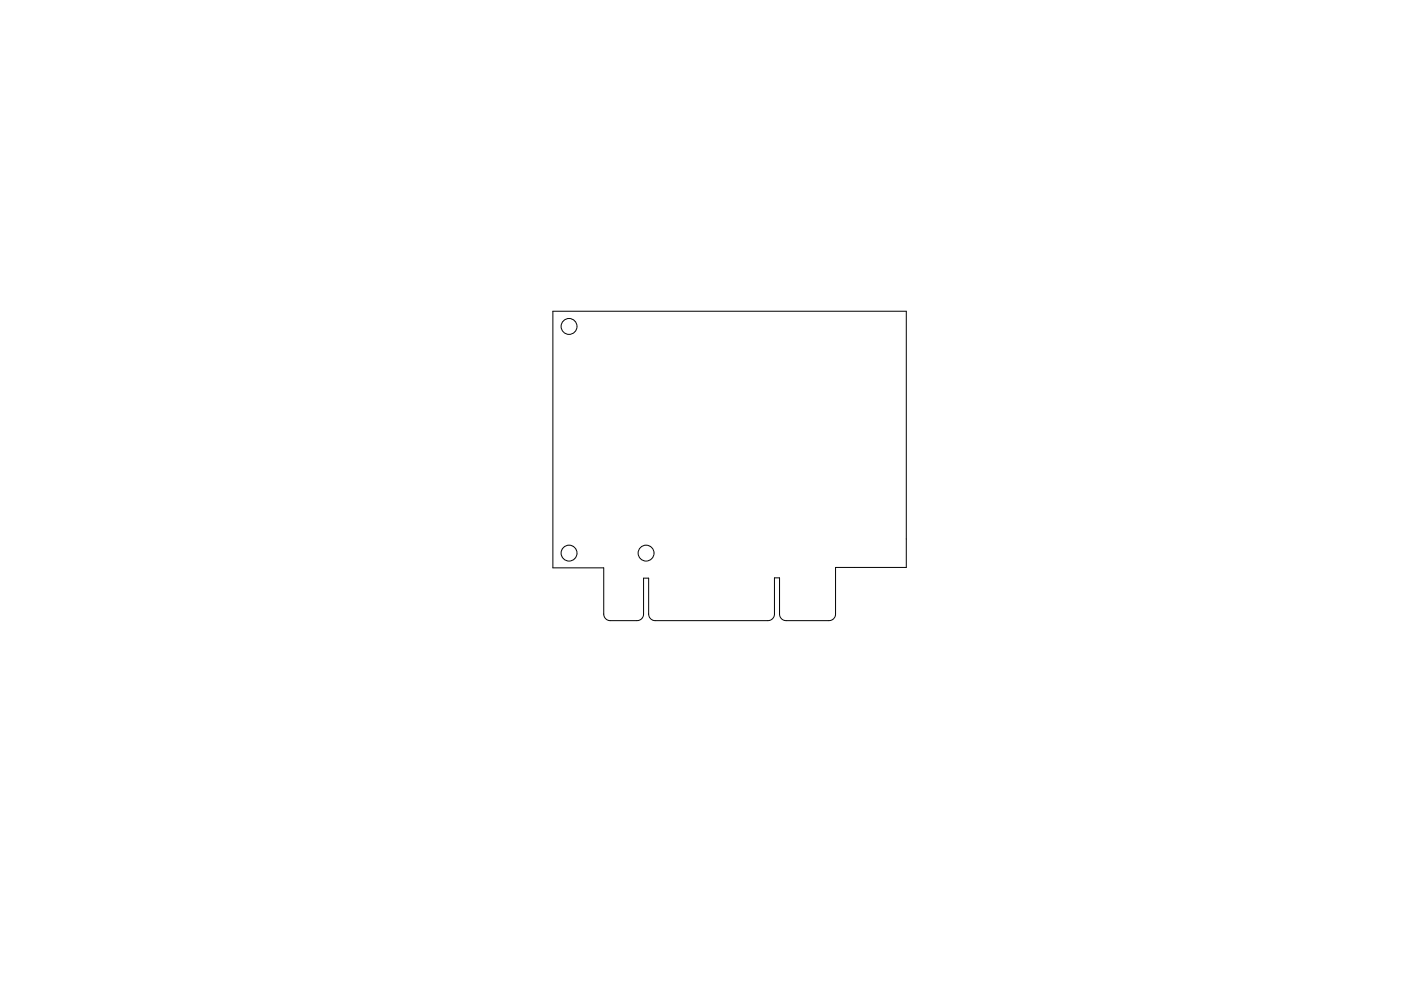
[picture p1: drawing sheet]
<svg xmlns="http://www.w3.org/2000/svg" width="297mm" height="210mm" viewBox="0 0 297 210" stroke-linecap="round" stroke-linejoin="round" font-family="sans-serif">
<g fill="none" stroke="#000" stroke-width=".21">
<path d="M117.2 66h75v54.4h-15v9.9a1.4 1.4 0 0 1-1.4 1.4h-9.1a1.4 1.4 0 0 1-1.4-1.4v-7.7h-1.1v7.7a1.4 1.4 0 0 1-1.4 1.4h-23.9a1.4 1.4 0 0 1-1.4-1.4v-7.6h-1.1v7.6a1.4 1.4 0 0 1-1.3 1.4h-5.7a1.4 1.4 0 0 1-1.4-1.4v-9.8h-10.8z"/>
<circle cx="120.6" cy="69.3" r="1.69"/>
<circle cx="120.6" cy="117.4" r="1.69"/>
<circle cx="137" cy="117.4" r="1.69"/>
</g>
</svg>
